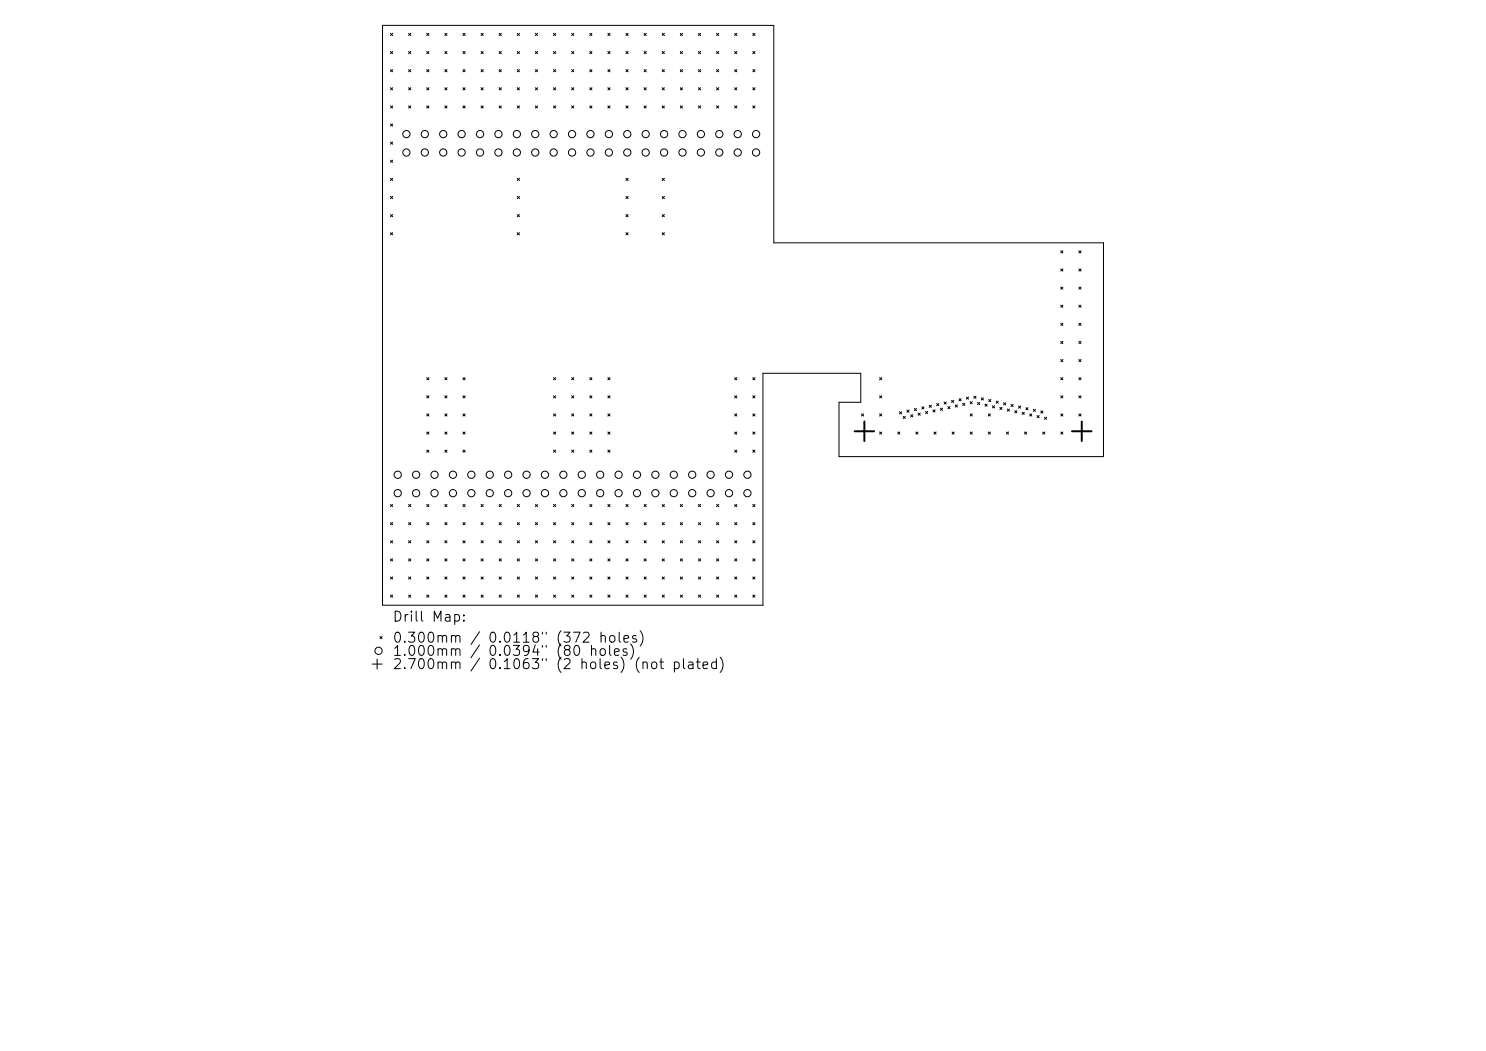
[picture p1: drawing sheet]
<svg xmlns="http://www.w3.org/2000/svg" width="297mm" height="210mm" viewBox="0 0 297 210" stroke-linecap="round" stroke-linejoin="round" font-family="sans-serif">
<defs><g id="words">
<g font-size="2">
<text x="78.3" y="124.7">Drill Map:</text>
<text x="78.3" y="128.9">0.300mm / 0.0118&quot; (372 holes)</text>
<text x="78.3" y="131.6">1.000mm</text>
<text x="97.4" y="131.6">0.0394&quot; (80</text>
<text x="78.3" y="134.2">2.700mm</text>
<text x="97.4" y="134.2">0.1063&quot; (2 holes) (not plated)</text>
</g>
</g></defs>
<g fill="none" stroke="#000" stroke-width=".2">
<path d="M76.5 5.1h78.2v43.4h65.9v42.7h-52.9v-10.8h4.3v-5.8h-19.5v46.3h-76zM78 6.7l.5 .4M78 10.3l.5 .4M78 13.9l.5 .4M78 17.5l.5 .5M78.5 6.7l-.5 .4M78.5 10.3l-.5 .4M78.5 13.9l-.5 .4M78.5 17.5l-.5 .5M81.7 10.3l.4 .4M81.7 13.9l.4 .4M81.7 17.5l.4 .5"/>
<path d="M81.7 6.7l.4 .4M82.1 6.7l-.4 .4M82.1 10.3l-.4 .4M82.1 13.9l-.4 .4M82.1 17.5l-.4 .5M85.3 13.9l.4 .4M85.3 17.5l.4 .5M85.3 6.7l.4 .4M85.3 10.3l.4 .4M85.7 6.7l-.4 .4M85.7 10.3l-.4 .4M85.7 13.9l-.4 .4"/>
<path d="M85.7 17.5l-.4 .5M88.9 17.5l.4 .5M88.9 10.3l.4 .4M88.9 13.9l.4 .4M88.9 6.7l.4 .4M89.3 6.7l-.4 .4M89.3 10.3l-.4 .4M89.3 13.9l-.4 .4M89.3 17.5l-.4 .5M92.5 17.5l.5 .5M92.5 10.3l.5 .4M92.5 6.7l.5 .4"/>
<path d="M92.5 13.9l.5 .4M93 6.7l-.5 .4M93 10.3l-.5 .4M93 17.5l-.5 .5M93 13.9l-.5 .4M96.1 13.9l.5 .4M96.1 10.3l.5 .4M96.1 17.5l.5 .5M96.1 6.7l.5 .4M96.6 6.7l-.5 .4M96.6 13.9l-.5 .4M96.6 17.5l-.5 .5"/>
<path d="M96.6 10.3l-.5 .4M99.8 13.9l.4 .4M99.8 10.3l.4 .4M99.8 6.7l.4 .4M99.8 17.5l.4 .5M100.2 10.3l-.4 .4M100.2 13.9l-.4 .4M100.2 17.5l-.4 .5M100.2 6.7l-.4 .4M103.4 17.5l.4 .5M103.4 13.9l.4 .4M103.4 10.3l.4 .4"/>
<path d="M103.4 6.7l.4 .4M103.8 6.7l-.4 .4M103.8 10.3l-.4 .4M103.8 13.9l-.4 .4M103.8 17.5l-.4 .5M107 17.5l.4 .5M107 13.9l.4 .4M107 6.7l.4 .4M107 10.3l.4 .4M107.4 6.7l-.4 .4M107.4 10.3l-.4 .4M107.4 17.5l-.4 .5"/>
<path d="M107.4 13.9l-.4 .4M110.6 17.5l.5 .5M110.6 10.3l.5 .4M110.6 13.9l.5 .4M110.6 6.7l.5 .4M111.1 6.7l-.5 .4M111.1 13.9l-.5 .4M111.1 10.3l-.5 .4M111.1 17.5l-.5 .5M114.3 17.5l.4 .5M114.3 10.3l.4 .4M114.3 6.7l.4 .4"/>
<path d="M114.3 13.9l.4 .4M114.7 10.3l-.4 .4M114.7 6.7l-.4 .4M114.7 13.9l-.4 .4M114.7 17.5l-.4 .5M117.9 13.9l.4 .4M117.9 10.3l.4 .4M117.9 17.5l.4 .5M117.9 6.7l.4 .4M118.3 6.7l-.4 .4M118.3 10.3l-.4 .4M118.3 13.9l-.4 .4"/>
<path d="M118.3 17.5l-.4 .5M121.5 13.9l.4 .4M121.5 10.3l.4 .4M121.5 6.7l.4 .4M121.5 17.5l.4 .5M121.9 17.5l-.4 .5M121.9 6.7l-.4 .4M121.9 10.3l-.4 .4M121.9 13.9l-.4 .4M125.1 17.5l.4 .5M125.1 13.9l.4 .4M125.1 10.3l.4 .4"/>
<path d="M125.1 6.7l.4 .4M125.5 13.9l-.4 .4M125.5 17.5l-.4 .5M125.5 6.7l-.4 .4M125.5 10.3l-.4 .4M128.7 17.5l.5 .5M128.7 13.9l.5 .4M128.7 6.7l.5 .4M128.7 10.3l.5 .4M129.2 10.3l-.5 .4M129.2 13.9l-.5 .4M129.2 17.5l-.5 .5"/>
<path d="M129.2 6.7l-.5 .4M132.4 17.5l.4 .5M132.4 10.3l.4 .4M132.4 13.9l.4 .4M132.4 6.7l.4 .4M132.8 6.7l-.4 .4M132.8 10.3l-.4 .4M132.8 13.9l-.4 .4M132.8 17.5l-.4 .5M136 17.5l.4 .5M136 10.3l.4 .4M136 6.7l.4 .4"/>
<path d="M136 13.9l.4 .4M136.4 6.7l-.4 .4M136.4 10.3l-.4 .4M136.4 13.9l-.4 .4M136.4 17.5l-.4 .5M139.6 13.9l.4 .4M139.6 10.3l.4 .4M139.6 17.5l.4 .5M139.6 6.7l.4 .4M140 6.7l-.4 .4M140 10.3l-.4 .4M140 13.9l-.4 .4"/>
<path d="M140 17.5l-.4 .5M143.2 13.9l.4 .4M143.2 10.3l.4 .4M143.2 6.7l.4 .4M143.2 17.5l.4 .5M143.6 17.5l-.4 .5M143.6 6.7l-.4 .4M143.6 10.3l-.4 .4M143.6 13.9l-.4 .4M146.8 17.5l.5 .5M146.8 13.9l.5 .4M146.8 10.3l.5 .4"/>
<path d="M146.8 6.7l.5 .4M147.3 13.9l-.5 .4M147.3 17.5l-.5 .5M147.3 6.7l-.5 .4M147.3 10.3l-.5 .4M150.5 17.5l.4 .5M150.5 13.9l.4 .4M150.5 6.7l.4 .4M150.5 10.3l.4 .4M150.9 10.3l-.4 .4M150.9 17.5l-.4 .5M150.9 6.7l-.4 .4"/>
<path d="M150.9 13.9l-.4 .4M78 21.1l.5 .5M78 24.8l.5 .4M78 28.4l.5 .4M78 32l.5 .4M78 35.6l.5 .5M78 39.3l.5 .4M78.5 21.1l-.5 .5M78.5 24.8l-.5 .4M78.5 28.4l-.5 .4M78.5 32l-.5 .4M78.5 35.6l-.5 .5"/>
<path d="M78.5 39.3l-.5 .4M81.7 21.1l.4 .5M82.1 21.1l-.4 .5M85.3 21.1l.4 .5M85.7 21.1l-.4 .5M88.9 21.1l.4 .5M89.3 21.1l-.4 .5M92.5 21.1l.5 .5M93 21.1l-.5 .5M96.1 21.1l.5 .5M96.6 21.1l-.5 .5M99.8 21.1l.4 .5"/>
<path d="M100.2 21.1l-.4 .5M103.4 21.1l.4 .5M103.4 35.6l.4 .5M103.4 39.3l.4 .4M103.8 21.1l-.4 .5M103.8 35.6l-.4 .5M103.8 39.3l-.4 .4M107 21.1l.4 .5M107.4 21.1l-.4 .5M110.6 21.1l.5 .5M111.1 21.1l-.5 .5M114.3 21.1l.4 .5"/>
<path d="M114.7 21.1l-.4 .5M117.9 21.1l.4 .5M118.3 21.1l-.4 .5M121.5 21.1l.4 .5M121.9 21.1l-.4 .5M125.1 21.1l.4 .5M125.1 35.6l.4 .5M125.1 39.3l.4 .4M125.5 35.6l-.4 .5M125.5 39.3l-.4 .4M125.5 21.1l-.4 .5M128.7 21.1l.5 .5"/>
<path d="M129.2 21.1l-.5 .5M132.4 21.1l.4 .5M132.4 35.6l.4 .5M132.4 39.3l.4 .4M132.8 39.3l-.4 .4M132.8 35.6l-.4 .5M132.8 21.1l-.4 .5M136 21.1l.4 .5M136.4 21.1l-.4 .5M139.6 21.1l.4 .5M140 21.1l-.4 .5M143.2 21.1l.4 .5"/>
<path d="M143.6 21.1l-.4 .5M146.8 21.1l.5 .5M147.3 21.1l-.5 .5M150.5 21.1l.4 .5M150.9 21.1l-.4 .5M78 42.9l.5 .4M78 46.5l.5 .4M78.5 42.9l-.5 .4M78.5 46.5l-.5 .4M103.4 42.9l.4 .4M103.4 46.5l.4 .4M103.8 42.9l-.4 .4"/>
<path d="M103.8 46.5l-.4 .4M125.1 42.9l.4 .4M125.1 46.5l.4 .4M125.5 46.5l-.4 .4M125.5 42.9l-.4 .4M132.4 42.9l.4 .4M132.4 46.5l.4 .4M132.8 46.5l-.4 .4M132.8 42.9l-.4 .4M212 50.1l.4 .4M212 53.7l.4 .5M212 57.4l.4 .4"/>
<path d="M212.4 50.1l-.4 .4M212.4 53.7l-.4 .5M212.4 57.4l-.4 .4M215.6 53.7l.5 .5M215.6 50.1l.5 .4M215.6 57.4l.5 .4M216.1 50.1l-.5 .4M216.1 53.7l-.5 .5M216.1 57.4l-.5 .4M85.3 75.5l.4 .4M85.3 79.1l.4 .4M85.7 75.5l-.4 .4"/>
<path d="M85.7 79.1l-.4 .4M88.9 79.1l.4 .4M88.9 75.5l.4 .4M89.3 75.5l-.4 .4M89.3 79.1l-.4 .4M92.5 79.1l.5 .4M92.5 75.5l.5 .4M93 75.5l-.5 .4M93 79.1l-.5 .4M110.6 75.5l.5 .4M110.6 79.1l.5 .4M111.1 79.1l-.5 .4"/>
<path d="M111.1 75.5l-.5 .4M114.3 79.1l.4 .4M114.3 75.5l.4 .4M114.7 75.5l-.4 .4M114.7 79.1l-.4 .4M117.9 79.1l.4 .4M117.9 75.5l.4 .4M118.3 75.5l-.4 .4M118.3 79.1l-.4 .4M121.5 79.1l.4 .4M121.5 75.5l.4 .4M121.9 75.5l-.4 .4"/>
<path d="M121.9 79.1l-.4 .4M146.8 75.5l.5 .4M146.8 79.1l.5 .4M147.3 75.5l-.5 .4M147.3 79.1l-.5 .4M150.5 79.1l.4 .4M150.5 75.5l.4 .4M150.9 75.5l-.4 .4M150.9 79.1l-.4 .4M175.8 75.5l.4 .4M175.8 79.1l.4 .4M176.2 75.5l-.4 .4"/>
<path d="M176.2 79.1l-.4 .4M190.2 80l.4 .4M190.6 80l-.4 .4M191.7 79.7l.4 .4M192.1 79.7l-.4 .4M193.2 79.3l.4 .5M193.6 79.3l-.4 .5M194.6 79.2l.5 .4M195.1 79.2l-.5 .4M196.1 79.5l.5 .4M196.6 79.5l-.5 .4M197.6 79.8l.4 .5"/>
<path d="M198 79.8l-.4 .5M212 61l.4 .4M212 64.6l.4 .4M212 68.2l.4 .5M212 71.8l.4 .5M212 75.5l.4 .4M212 79.1l.4 .4M212.4 61l-.4 .4M212.4 64.6l-.4 .4M212.4 68.2l-.4 .5M212.4 71.8l-.4 .5M212.4 75.5l-.4 .4"/>
<path d="M212.4 79.1l-.4 .4M215.6 61l.5 .4M215.6 64.6l.5 .4M215.6 71.8l.5 .5M215.6 75.5l.5 .4M215.6 79.1l.5 .4M215.6 68.2l.5 .5M216.1 61l-.5 .4M216.1 64.6l-.5 .4M216.1 68.2l-.5 .5M216.1 71.8l-.5 .5M216.1 75.5l-.5 .4"/>
<path d="M216.1 79.1l-.5 .4M85.3 82.7l.4 .4M85.3 86.3l.4 .5M85.3 89.9l.4 .5M85.7 82.7l-.4 .4M85.7 86.3l-.4 .5M85.7 89.9l-.4 .5M88.9 86.3l.4 .5M88.9 89.9l.4 .5M88.9 82.7l.4 .4M89.3 89.9l-.4 .5M89.3 82.7l-.4 .4"/>
<path d="M89.3 86.3l-.4 .5M92.5 82.7l.5 .4M92.5 89.9l.5 .5M92.5 86.3l.5 .5M93 86.3l-.5 .5M93 89.9l-.5 .5M93 82.7l-.5 .4M110.6 82.7l.5 .4M110.6 86.3l.5 .5M110.6 89.9l.5 .5M111.1 82.7l-.5 .4M111.1 86.3l-.5 .5"/>
<path d="M111.1 89.9l-.5 .5M114.3 82.7l.4 .4M114.3 86.3l.4 .5M114.3 89.9l.4 .5M114.7 82.7l-.4 .4M114.7 89.9l-.4 .5M114.7 86.3l-.4 .5M117.9 82.7l.4 .4M117.9 89.9l.4 .5M117.9 86.3l.4 .5M118.3 86.3l-.4 .5M118.3 89.9l-.4 .5"/>
<path d="M118.3 82.7l-.4 .4M121.5 86.3l.4 .5M121.5 82.7l.4 .4M121.5 89.9l.4 .5M121.9 82.7l-.4 .4M121.9 86.3l-.4 .5M121.9 89.9l-.4 .5M146.8 82.7l.5 .4M146.8 86.3l.5 .5M146.8 89.9l.5 .5M147.3 86.3l-.5 .5M147.3 89.9l-.5 .5"/>
<path d="M147.3 82.7l-.5 .4M150.5 82.7l.4 .4M150.5 86.3l.4 .5M150.5 89.9l.4 .5M150.9 82.7l-.4 .4M150.9 86.3l-.4 .5M150.9 89.9l-.4 .5M172.2 82.7l.4 .4M172.6 82.7l-.4 .4M175.8 86.3l.4 .5M175.8 82.7l.4 .4M176.2 86.3l-.4 .5"/>
<path d="M176.2 82.7l-.4 .4M179.4 86.3l.5 .5M179.8 82.3l.4 .4M179.9 86.3l-.5 .5M180.2 82.3l-.4 .4M180.5 83.2l.5 .4M181 83.2l-.5 .4M181.3 81.9l.4 .5M181.7 81.9l-.4 .5M182 82.9l.4 .4M182.4 82.9l-.4 .4M182.7 81.6l.5 .5"/>
<path d="M183 86.3l.5 .5M183.2 81.6l-.5 .5M183.5 86.3l-.5 .5M183.5 82.5l.4 .5M183.9 82.5l-.4 .5M184.2 81.3l.5 .4M184.7 81.3l-.5 .4M185 82.2l.4 .5M185.4 82.2l-.4 .5M185.7 81l.5 .4M186.2 81l-.5 .4M186.5 81.9l.4 .4"/>
<path d="M186.7 86.3l.4 .5M186.9 81.9l-.4 .4M187.1 86.3l-.4 .5M187.2 80.6l.4 .5M187.6 80.6l-.4 .5M188 81.6l.4 .4M188.4 81.6l-.4 .4M188.7 80.3l.4 .4M189.1 80.3l-.4 .4M189.4 81.2l.5 .5M189.9 81.2l-.5 .5M190.3 86.3l.4 .5"/>
<path d="M190.7 86.3l-.4 .5M190.9 80.9l.5 .4M191.4 80.9l-.5 .4M192.4 80.6l.4 .4M192.8 80.6l-.4 .4M193.9 80.3l.4 .4M193.9 82.7l.4 .4M193.9 86.3l.4 .5M194.3 80.3l-.4 .4M194.3 82.7l-.4 .4M194.3 86.3l-.4 .5M195.4 80.4l.4 .5"/>
<path d="M195.8 80.4l-.4 .5M196.9 80.7l.4 .5M197.3 80.7l-.4 .5M197.5 86.3l.5 .5M197.5 82.7l.5 .4M198 82.7l-.5 .4M198 86.3l-.5 .5M198.4 81.1l.4 .4M198.8 81.1l-.4 .4M199.1 80.1l.4 .5M199.5 80.1l-.4 .5M199.8 81.4l.5 .4"/>
<path d="M200.3 81.4l-.5 .4M200.6 80.5l.4 .4M201 80.5l-.4 .4M201.1 86.3l.5 .5M201.3 81.7l.5 .5M201.6 86.3l-.5 .5M201.8 81.7l-.5 .5M202.1 80.8l.4 .4M202.5 80.8l-.4 .4M202.8 82.1l.4 .4M203.2 82.1l-.4 .4M203.6 81.1l.4 .5"/>
<path d="M204 81.1l-.4 .5M204.3 82.4l.4 .4M204.7 82.4l-.4 .4M204.8 86.3l.4 .5M205 81.5l.5 .4M205.2 86.3l-.4 .5M205.5 81.5l-.5 .4M205.8 82.7l.4 .4M206.2 82.7l-.4 .4M206.5 81.8l.5 .4M207 81.8l-.5 .4M207.3 83l.4 .5"/>
<path d="M207.7 83l-.4 .5M208 82.1l.4 .4M208.4 86.3l.4 .5M208.4 82.1l-.4 .4M208.8 83.4l.4 .4M208.8 86.3l-.4 .5M209.2 83.4l-.4 .4M212 82.7l.4 .4M212 86.3l.4 .5M212.4 82.7l-.4 .4M212.4 86.3l-.4 .5M215.6 82.7l.5 .4"/>
<path d="M216.1 82.7l-.5 .4M78 100.8l.5 .4M78 104.4l.5 .5M78 108l.5 .5M78 111.7l.5 .4M78 115.3l.5 .4M78 118.9l.5 .4M78.5 100.8l-.5 .4M78.5 104.4l-.5 .5M78.5 108l-.5 .5M78.5 111.7l-.5 .4M78.5 115.3l-.5 .4"/>
<path d="M78.5 118.9l-.5 .4M81.7 104.4l.4 .5M81.7 108l.4 .5M81.7 111.7l.4 .4M81.7 115.3l.4 .4M81.7 118.9l.4 .4M81.7 100.8l.4 .4M82.1 100.8l-.4 .4M82.1 108l-.4 .5M82.1 111.7l-.4 .4M82.1 115.3l-.4 .4M82.1 104.4l-.4 .5"/>
<path d="M82.1 118.9l-.4 .4M85.3 108l.4 .5M85.3 111.7l.4 .4M85.3 118.9l.4 .4M85.3 100.8l.4 .4M85.3 104.4l.4 .5M85.3 115.3l.4 .4M85.7 104.4l-.4 .5M85.7 108l-.4 .5M85.7 111.7l-.4 .4M85.7 100.8l-.4 .4M85.7 115.3l-.4 .4"/>
<path d="M85.7 118.9l-.4 .4M88.9 111.7l.4 .4M88.9 115.3l.4 .4M88.9 104.4l.4 .5M88.9 108l.4 .5M88.9 118.9l.4 .4M88.9 100.8l.4 .4M89.3 100.8l-.4 .4M89.3 104.4l-.4 .5M89.3 108l-.4 .5M89.3 111.7l-.4 .4M89.3 115.3l-.4 .4"/>
<path d="M89.3 118.9l-.4 .4M92.5 115.3l.5 .4M92.5 118.9l.5 .4M92.5 111.7l.5 .4M92.5 104.4l.5 .5M92.5 100.8l.5 .4M92.5 108l.5 .5M93 100.8l-.5 .4M93 104.4l-.5 .5M93 108l-.5 .5M93 111.7l-.5 .4M93 115.3l-.5 .4"/>
<path d="M93 118.9l-.5 .4M96.1 118.9l.5 .4M96.1 115.3l.5 .4M96.1 108l.5 .5M96.1 104.4l.5 .5M96.1 111.7l.5 .4M96.1 100.8l.5 .4M96.6 100.8l-.5 .4M96.6 104.4l-.5 .5M96.6 108l-.5 .5M96.6 111.7l-.5 .4M96.6 115.3l-.5 .4"/>
<path d="M96.6 118.9l-.5 .4M99.8 118.9l.4 .4M99.8 108l.4 .5M99.8 115.3l.4 .4M99.8 104.4l.4 .5M99.8 100.8l.4 .4M99.8 111.7l.4 .4M100.2 104.4l-.4 .5M100.2 108l-.4 .5M100.2 111.7l-.4 .4M100.2 115.3l-.4 .4M100.2 100.8l-.4 .4"/>
<path d="M100.2 118.9l-.4 .4M103.4 100.8l.4 .4M103.4 111.7l.4 .4M103.4 118.9l.4 .4M103.4 108l.4 .5M103.4 104.4l.4 .5M103.4 115.3l.4 .4M103.8 100.8l-.4 .4M103.8 104.4l-.4 .5M103.8 108l-.4 .5M103.8 111.7l-.4 .4M103.8 115.3l-.4 .4"/>
<path d="M103.8 118.9l-.4 .4M107 100.8l.4 .4M107 111.7l.4 .4M107 108l.4 .5M107 118.9l.4 .4M107 104.4l.4 .5M107 115.3l.4 .4M107.4 100.8l-.4 .4M107.4 104.4l-.4 .5M107.4 108l-.4 .5M107.4 111.7l-.4 .4M107.4 115.3l-.4 .4"/>
<path d="M107.4 118.9l-.4 .4M110.6 104.4l.5 .5M110.6 115.3l.5 .4M110.6 111.7l.5 .4M110.6 108l.5 .5M110.6 118.9l.5 .4M110.6 100.8l.5 .4M111.1 100.8l-.5 .4M111.1 104.4l-.5 .5M111.1 108l-.5 .5M111.1 111.7l-.5 .4M111.1 115.3l-.5 .4"/>
<path d="M111.1 118.9l-.5 .4M114.3 118.9l.4 .4M114.3 115.3l.4 .4M114.3 111.7l.4 .4M114.3 104.4l.4 .5M114.3 100.8l.4 .4M114.3 108l.4 .5M114.7 100.8l-.4 .4M114.7 104.4l-.4 .5M114.7 108l-.4 .5M114.7 111.7l-.4 .4M114.7 115.3l-.4 .4"/>
<path d="M114.7 118.9l-.4 .4M117.9 118.9l.4 .4M117.9 115.3l.4 .4M117.9 108l.4 .5M117.9 104.4l.4 .5M117.9 111.7l.4 .4M117.9 100.8l.4 .4M118.3 100.8l-.4 .4M118.3 104.4l-.4 .5M118.3 108l-.4 .5M118.3 111.7l-.4 .4M118.3 115.3l-.4 .4"/>
<path d="M118.3 118.9l-.4 .4M121.5 118.9l.4 .4M121.5 108l.4 .5M121.5 115.3l.4 .4M121.5 104.4l.4 .5M121.5 100.8l.4 .4M121.5 111.7l.4 .4M121.9 100.8l-.4 .4M121.9 104.4l-.4 .5M121.9 108l-.4 .5M121.9 111.7l-.4 .4M121.9 115.3l-.4 .4"/>
<path d="M121.9 118.9l-.4 .4M125.1 100.8l.4 .4M125.1 111.7l.4 .4M125.1 118.9l.4 .4M125.1 108l.4 .5M125.1 104.4l.4 .5M125.1 115.3l.4 .4M125.5 100.8l-.4 .4M125.5 104.4l-.4 .5M125.5 108l-.4 .5M125.5 111.7l-.4 .4M125.5 115.3l-.4 .4"/>
<path d="M125.5 118.9l-.4 .4M128.7 100.8l.5 .4M128.7 111.7l.5 .4M128.7 108l.5 .5M128.7 118.9l.5 .4M128.7 104.4l.5 .5M128.7 115.3l.5 .4M129.2 100.8l-.5 .4M129.2 104.4l-.5 .5M129.2 108l-.5 .5M129.2 111.7l-.5 .4M129.2 115.3l-.5 .4"/>
<path d="M129.2 118.9l-.5 .4M132.4 104.4l.4 .5M132.4 100.8l.4 .4M132.4 115.3l.4 .4M132.4 111.7l.4 .4M132.4 108l.4 .5M132.4 118.9l.4 .4M132.8 100.8l-.4 .4M132.8 104.4l-.4 .5M132.8 108l-.4 .5M132.8 111.7l-.4 .4M132.8 115.3l-.4 .4"/>
<path d="M132.8 118.9l-.4 .4M136 104.4l.4 .5M136 118.9l.4 .4M136 115.3l.4 .4M136 111.7l.4 .4M136 100.8l.4 .4M136 108l.4 .5M136.4 100.8l-.4 .4M136.4 104.4l-.4 .5M136.4 108l-.4 .5M136.4 111.7l-.4 .4M136.4 115.3l-.4 .4"/>
<path d="M136.4 118.9l-.4 .4M139.6 108l.4 .5M139.6 118.9l.4 .4M139.6 115.3l.4 .4M139.6 104.4l.4 .5M139.6 111.7l.4 .4M139.6 100.8l.4 .4M140 100.8l-.4 .4M140 104.4l-.4 .5M140 108l-.4 .5M140 111.7l-.4 .4M140 115.3l-.4 .4"/>
<path d="M140 118.9l-.4 .4M143.2 118.9l.4 .4M143.2 108l.4 .5M143.2 115.3l.4 .4M143.2 104.4l.4 .5M143.2 100.8l.4 .4M143.2 111.7l.4 .4M143.6 100.8l-.4 .4M143.6 104.4l-.4 .5M143.6 108l-.4 .5M143.6 111.7l-.4 .4M143.6 115.3l-.4 .4"/>
<path d="M143.6 118.9l-.4 .4M146.8 111.7l.5 .4M146.8 118.9l.5 .4M146.8 108l.5 .5M146.8 104.4l.5 .5M146.8 115.3l.5 .4M146.8 100.8l.5 .4M147.3 100.8l-.5 .4M147.3 104.4l-.5 .5M147.3 108l-.5 .5M147.3 111.7l-.5 .4M147.3 115.3l-.5 .4"/>
<path d="M147.3 118.9l-.5 .4M150.5 111.7l.4 .4M150.5 108l.4 .5M150.5 118.9l.4 .4M150.5 100.8l.4 .4M150.5 104.4l.4 .5M150.5 115.3l.4 .4M150.9 100.8l-.4 .4M150.9 104.4l-.4 .5M150.9 108l-.4 .5M150.9 111.7l-.4 .4M150.9 115.3l-.4 .4"/>
<path d="M150.9 118.9l-.4 .4M74.4 132.7h2M75.4 131.7v2M75.9 127.2l.5 .4M76.4 127.2l-.5 .4"/>
<circle cx="81.2" cy="26.8" r=".72"/>
<circle cx="81.2" cy="30.5" r=".72"/>
<circle cx="84.9" cy="26.8" r=".72"/>
<circle cx="84.9" cy="30.5" r=".72"/>
<circle cx="88.6" cy="26.8" r=".72"/>
<circle cx="88.6" cy="30.5" r=".72"/>
<circle cx="92.3" cy="26.8" r=".72"/>
<circle cx="92.3" cy="30.5" r=".72"/>
<circle cx="95.9" cy="26.8" r=".72"/>
<circle cx="95.9" cy="30.5" r=".72"/>
<circle cx="99.6" cy="26.8" r=".72"/>
<circle cx="99.6" cy="30.5" r=".72"/>
<circle cx="103.3" cy="26.8" r=".72"/>
<circle cx="103.3" cy="30.5" r=".72"/>
<circle cx="107" cy="26.8" r=".72"/>
<circle cx="107" cy="30.5" r=".72"/>
<circle cx="110.7" cy="26.8" r=".72"/>
<circle cx="110.7" cy="30.5" r=".72"/>
<circle cx="114.3" cy="26.8" r=".72"/>
<circle cx="114.3" cy="30.5" r=".72"/>
<circle cx="118" cy="26.8" r=".72"/>
<circle cx="118" cy="30.5" r=".72"/>
<circle cx="121.7" cy="26.8" r=".72"/>
<circle cx="121.7" cy="30.5" r=".72"/>
<circle cx="125.4" cy="26.8" r=".72"/>
<circle cx="125.4" cy="30.5" r=".72"/>
<circle cx="129.1" cy="26.8" r=".72"/>
<circle cx="129.1" cy="30.5" r=".72"/>
<circle cx="132.7" cy="26.8" r=".72"/>
<circle cx="132.7" cy="30.5" r=".72"/>
<circle cx="136.4" cy="26.8" r=".72"/>
<circle cx="136.4" cy="30.5" r=".72"/>
<circle cx="140.1" cy="26.8" r=".72"/>
<circle cx="140.1" cy="30.5" r=".72"/>
<circle cx="143.8" cy="26.8" r=".72"/>
<circle cx="143.8" cy="30.5" r=".72"/>
<circle cx="147.4" cy="26.8" r=".72"/>
<circle cx="147.4" cy="30.5" r=".72"/>
<circle cx="151.1" cy="26.8" r=".72"/>
<circle cx="151.1" cy="30.5" r=".72"/>
<circle cx="79.5" cy="94.9" r=".72"/>
<circle cx="79.5" cy="98.5" r=".72"/>
<circle cx="83.2" cy="94.9" r=".72"/>
<circle cx="83.2" cy="98.5" r=".72"/>
<circle cx="86.8" cy="94.9" r=".72"/>
<circle cx="86.8" cy="98.5" r=".72"/>
<circle cx="90.5" cy="94.9" r=".72"/>
<circle cx="90.5" cy="98.5" r=".72"/>
<circle cx="94.2" cy="94.9" r=".72"/>
<circle cx="94.2" cy="98.5" r=".72"/>
<circle cx="97.9" cy="94.9" r=".72"/>
<circle cx="97.9" cy="98.5" r=".72"/>
<circle cx="101.6" cy="94.9" r=".72"/>
<circle cx="101.6" cy="98.5" r=".72"/>
<circle cx="105.2" cy="94.9" r=".72"/>
<circle cx="105.2" cy="98.5" r=".72"/>
<circle cx="108.9" cy="94.9" r=".72"/>
<circle cx="108.9" cy="98.5" r=".72"/>
<circle cx="112.6" cy="94.9" r=".72"/>
<circle cx="112.6" cy="98.5" r=".72"/>
<circle cx="116.3" cy="94.9" r=".72"/>
<circle cx="116.3" cy="98.5" r=".72"/>
<circle cx="120" cy="94.9" r=".72"/>
<circle cx="120" cy="98.5" r=".72"/>
<circle cx="123.6" cy="94.9" r=".72"/>
<circle cx="123.6" cy="98.5" r=".72"/>
<circle cx="127.3" cy="94.9" r=".72"/>
<circle cx="127.3" cy="98.5" r=".72"/>
<circle cx="131" cy="94.9" r=".72"/>
<circle cx="131" cy="98.5" r=".72"/>
<circle cx="134.7" cy="94.9" r=".72"/>
<circle cx="134.7" cy="98.5" r=".72"/>
<circle cx="138.3" cy="94.9" r=".72"/>
<circle cx="138.3" cy="98.5" r=".72"/>
<circle cx="142" cy="94.9" r=".72"/>
<circle cx="142" cy="98.5" r=".72"/>
<circle cx="145.7" cy="94.9" r=".72"/>
<circle cx="145.7" cy="98.5" r=".72"/>
<circle cx="149.4" cy="94.9" r=".72"/>
<circle cx="149.4" cy="98.5" r=".72"/>
<circle cx="75.7" cy="130" r=".72"/>
</g>
<path d="M170.8 86.2h3.9M172.8 84.2v3.9M214.3 86.2h3.9M216.2 84.2v3.9" fill="none" stroke="#000" stroke-width=".39"/>
<use href="#words"/>
</svg>
